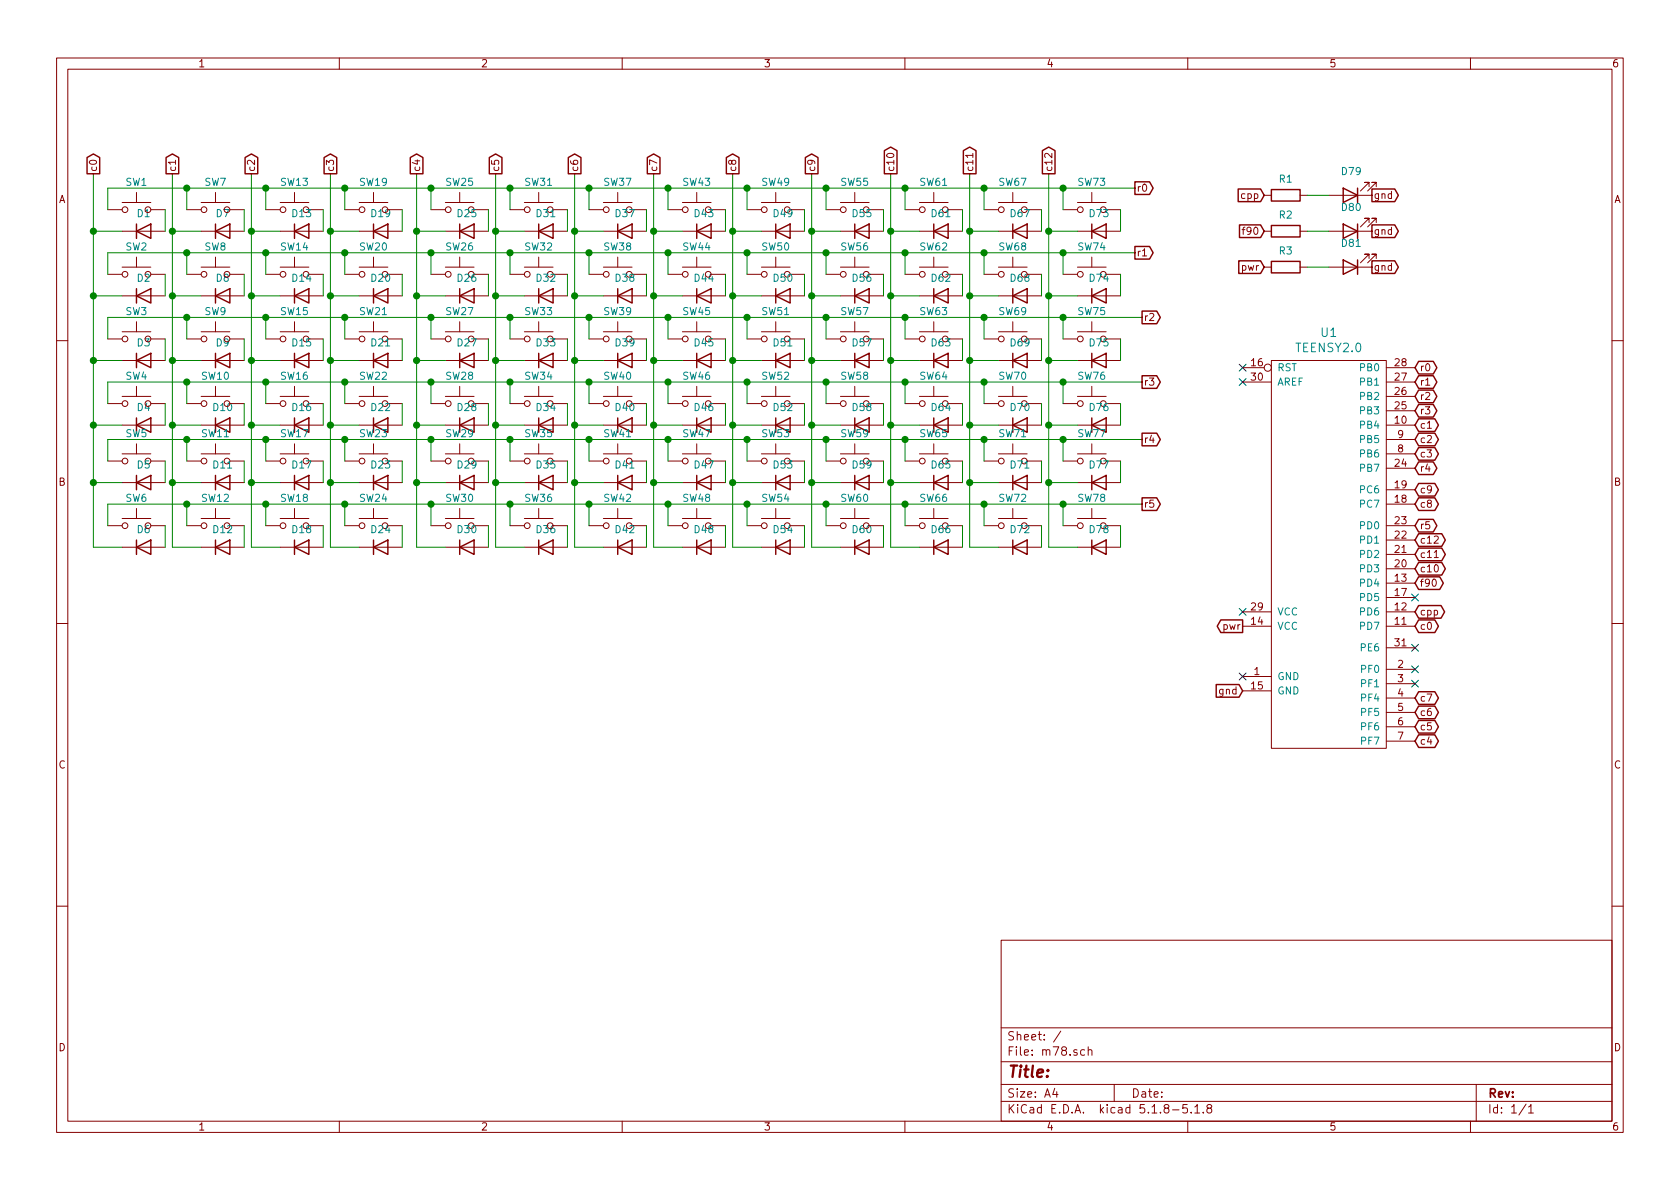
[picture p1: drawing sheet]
<svg xmlns="http://www.w3.org/2000/svg" width="297mm" height="210mm" viewBox="0 0 297 210" stroke-linecap="round" stroke-linejoin="round" font-family="sans-serif">
<defs><g id="words">
<text font-size="2.8" fill="#840000" x="178" y="190.5">Title:</text>
<g font-size="2.1" fill="#008484">
<text x="233.6" y="59.6">U1</text>
<text x="229.2" y="62.3">TEENSY2.0</text>
</g>
<g font-size="2.1" fill="#840000">
<text x="178" y="184">Sheet: /</text>
<text x="178" y="186.7">File: m78.sch</text>
<text x="178" y="196.9">KiCad E.D.A. kicad 5.1.8-5.1.8</text>
<text x="178" y="194.1">Size: A4</text>
<text x="200" y="194.1">Date:</text>
<text x="263" y="194.1">Rev:</text>
<text x="263" y="196.9">Id: 1/1</text>
</g>
<g font-size="1.8" fill="#840000">
<text x="35" y="11.9">1</text>
<text x="85" y="11.9">2</text>
<text x="135" y="11.9">3</text>
<text x="185" y="11.9">4</text>
<text x="235" y="11.9">5</text>
<text x="285" y="11.9">6</text>
<text x="10.4" y="35.9">A</text>
<text x="17.1" y="30.5" transform="rotate(-90 17.1 30.5)">c0</text>
<text x="31.1" y="30.5" transform="rotate(-90 31.1 30.5)">c1</text>
<text x="45.1" y="30.5" transform="rotate(-90 45.1 30.5)">c2</text>
<text x="59.1" y="30.5" transform="rotate(-90 59.1 30.5)">c3</text>
<text x="74.3" y="30.5" transform="rotate(-90 74.3 30.5)">c4</text>
<text x="88.3" y="30.5" transform="rotate(-90 88.3 30.5)">c5</text>
<text x="102.2" y="30.5" transform="rotate(-90 102.2 30.5)">c6</text>
<text x="116.2" y="30.5" transform="rotate(-90 116.2 30.5)">c7</text>
<text x="130.2" y="30.5" transform="rotate(-90 130.2 30.5)">c8</text>
<text x="144.1" y="30.5" transform="rotate(-90 144.1 30.5)">c9</text>
<text x="158.1" y="30.5" transform="rotate(-90 158.1 30.5)">c10</text>
<text x="172.1" y="30.5" transform="rotate(-90 172.1 30.5)">c11</text>
<text x="186.1" y="30.5" transform="rotate(-90 186.1 30.5)">c12</text>
<text x="200.9" y="33.9">r0</text>
<text x="219.6" y="35.2">cpp</text>
<text x="242.8" y="35.2">gnd</text>
<text x="285.4" y="35.9">A</text>
<text x="24.3" y="38.4">D1</text>
<text x="38.3" y="38.4">D7</text>
<text x="65.7" y="38.4">D19</text>
<text x="220.2" y="41.5">f90</text>
<text x="242.8" y="41.5">gnd</text>
<text x="200.9" y="45.3">r1</text>
<text x="219.6" y="47.9">pwr</text>
<text x="242.8" y="47.9">gnd</text>
<text x="38.3" y="49.8">D8</text>
<text x="122.8" y="49.8">D44</text>
<text x="178.7" y="49.8">D68</text>
<text x="202.2" y="56.8">r2</text>
<text x="24.3" y="61.3">D3</text>
<text x="38.3" y="61.3">D9</text>
<text x="221.3" y="64.8">16</text>
<text x="246.7" y="64.8">28</text>
<text x="251" y="65.7">r0</text>
<text x="202.2" y="68.2">r3</text>
<text x="221.3" y="67.3">30</text>
<text x="246.7" y="69.8">26</text>
<text x="246.7" y="67.3">27</text>
<text x="251" y="70.7">r2</text>
<text x="251" y="68.2">r1</text>
<text x="24.3" y="72.7">D4</text>
<text x="37.7" y="72.7">D10</text>
<text x="246.7" y="74.9">10</text>
<text x="246.7" y="72.4">25</text>
<text x="247.2" y="77.5">9</text>
<text x="251" y="75.8">c1</text>
<text x="251" y="73.3">r3</text>
<text x="202.2" y="78.4">r4</text>
<text x="246.7" y="82.5">24</text>
<text x="247.2" y="80">8</text>
<text x="251" y="83.4">r4</text>
<text x="251" y="78.4">c2</text>
<text x="251" y="80.9">c3</text>
<text x="10.4" y="85.9">B</text>
<text x="202.2" y="89.8">r5</text>
<text x="246.7" y="88.9">18</text>
<text x="246.7" y="86.4">19</text>
<text x="251" y="89.8">c8</text>
<text x="251" y="87.2">c9</text>
<text x="285.4" y="85.9">B</text>
<text x="24.3" y="94.3">D6</text>
<text x="94.9" y="94.3">D36</text>
<text x="150.8" y="94.3">D60</text>
<text x="246.7" y="95.2">22</text>
<text x="246.7" y="92.7">23</text>
<text x="251" y="93.6">r5</text>
<text x="246.7" y="100.3">20</text>
<text x="246.7" y="97.8">21</text>
<text x="251" y="98.7">c11</text>
<text x="251" y="101.2">c10</text>
<text x="251" y="96.1">c12</text>
<text x="221.3" y="107.9">29</text>
<text x="246.7" y="107.9">12</text>
<text x="246.7" y="102.9">13</text>
<text x="246.7" y="105.4">17</text>
<text x="251" y="103.8">f90</text>
<text x="216.3" y="111.4">pwr</text>
<text x="221.3" y="110.5">14</text>
<text x="246.7" y="110.5">11</text>
<text x="251" y="108.8">cpp</text>
<text x="251" y="111.4">c0</text>
<text x="221.8" y="119.4">1</text>
<text x="246.7" y="114.3">31</text>
<text x="247.2" y="118.1">2</text>
<text x="215.7" y="122.8">gnd</text>
<text x="221.3" y="121.9">15</text>
<text x="247.2" y="120.6">3</text>
<text x="247.2" y="123.2">4</text>
<text x="247.2" y="125.7">5</text>
<text x="251" y="124.1">c7</text>
<text x="247.2" y="128.3">6</text>
<text x="247.2" y="130.8">7</text>
<text x="251" y="131.7">c4</text>
<text x="251" y="129.2">c5</text>
<text x="251" y="126.6">c6</text>
<text x="10.4" y="135.9">C</text>
<text x="285.4" y="135.9">C</text>
<text x="10.4" y="185.9">D</text>
<text x="285.4" y="185.9">D</text>
<text x="35" y="199.9">1</text>
<text x="85" y="199.9">2</text>
<text x="135" y="199.9">3</text>
<text x="185" y="199.9">4</text>
<text x="235" y="199.9">5</text>
<text x="285" y="199.9">6</text>
</g>
<g font-size="1.8" fill="#008484">
<text x="22.2" y="32.9">SW1</text>
<text x="36.2" y="32.9">SW7</text>
<text x="49.7" y="32.9">SW13</text>
<text x="63.6" y="32.9">SW19</text>
<text x="78.9" y="32.9">SW25</text>
<text x="92.8" y="32.9">SW31</text>
<text x="106.8" y="32.9">SW37</text>
<text x="120.8" y="32.9">SW43</text>
<text x="134.7" y="32.9">SW49</text>
<text x="148.7" y="32.9">SW55</text>
<text x="162.7" y="32.9">SW61</text>
<text x="176.7" y="32.9">SW67</text>
<text x="190.6" y="32.9">SW73</text>
<text x="226.2" y="32.3">R1</text>
<text x="237.3" y="31">D79</text>
<text x="51.7" y="38.4">D13</text>
<text x="80.9" y="38.4">D25</text>
<text x="94.9" y="38.4">D31</text>
<text x="108.9" y="38.4">D37</text>
<text x="122.8" y="38.4">D43</text>
<text x="136.8" y="38.4">D49</text>
<text x="150.8" y="38.4">D55</text>
<text x="164.7" y="38.4">D61</text>
<text x="178.7" y="38.4">D67</text>
<text x="192.7" y="38.4">D73</text>
<text x="226.2" y="38.7">R2</text>
<text x="237.3" y="37.3">D80</text>
<text x="22.2" y="44.3">SW2</text>
<text x="36.2" y="44.3">SW8</text>
<text x="49.7" y="44.3">SW14</text>
<text x="63.6" y="44.3">SW20</text>
<text x="78.9" y="44.3">SW26</text>
<text x="92.8" y="44.3">SW32</text>
<text x="106.8" y="44.3">SW38</text>
<text x="120.8" y="44.3">SW44</text>
<text x="134.7" y="44.3">SW50</text>
<text x="148.7" y="44.3">SW56</text>
<text x="162.7" y="44.3">SW62</text>
<text x="176.7" y="44.3">SW68</text>
<text x="190.6" y="44.3">SW74</text>
<text x="226.2" y="45">R3</text>
<text x="237.3" y="43.7">D81</text>
<text x="24.3" y="49.8">D2</text>
<text x="51.7" y="49.8">D14</text>
<text x="65.7" y="49.8">D20</text>
<text x="80.9" y="49.8">D26</text>
<text x="94.9" y="49.8">D32</text>
<text x="108.9" y="49.8">D38</text>
<text x="136.8" y="49.8">D50</text>
<text x="150.8" y="49.8">D56</text>
<text x="164.7" y="49.8">D62</text>
<text x="192.7" y="49.8">D74</text>
<text x="22.2" y="55.7">SW3</text>
<text x="36.2" y="55.7">SW9</text>
<text x="49.7" y="55.7">SW15</text>
<text x="63.6" y="55.7">SW21</text>
<text x="78.9" y="55.7">SW27</text>
<text x="92.8" y="55.7">SW33</text>
<text x="106.8" y="55.7">SW39</text>
<text x="120.8" y="55.7">SW45</text>
<text x="134.7" y="55.7">SW51</text>
<text x="148.7" y="55.7">SW57</text>
<text x="162.7" y="55.7">SW63</text>
<text x="176.7" y="55.7">SW69</text>
<text x="190.6" y="55.7">SW75</text>
<text x="51.7" y="61.3">D15</text>
<text x="65.7" y="61.3">D21</text>
<text x="80.9" y="61.3">D27</text>
<text x="94.9" y="61.3">D33</text>
<text x="108.9" y="61.3">D39</text>
<text x="122.8" y="61.3">D45</text>
<text x="136.8" y="61.3">D51</text>
<text x="150.8" y="61.3">D57</text>
<text x="164.7" y="61.3">D63</text>
<text x="178.7" y="61.3">D69</text>
<text x="192.7" y="61.3">D75</text>
<text x="225.8" y="65.7">RST</text>
<text x="240.7" y="65.7">PB0</text>
<text x="22.2" y="67.2">SW4</text>
<text x="35.7" y="67.2">SW10</text>
<text x="49.7" y="67.2">SW16</text>
<text x="63.6" y="67.2">SW22</text>
<text x="78.9" y="67.2">SW28</text>
<text x="92.8" y="67.2">SW34</text>
<text x="106.8" y="67.2">SW40</text>
<text x="120.8" y="67.2">SW46</text>
<text x="134.7" y="67.2">SW52</text>
<text x="148.7" y="67.2">SW58</text>
<text x="162.7" y="67.2">SW64</text>
<text x="176.7" y="67.2">SW70</text>
<text x="190.6" y="67.2">SW76</text>
<text x="225.8" y="68.2">AREF</text>
<text x="240.7" y="70.7">PB2</text>
<text x="240.7" y="68.2">PB1</text>
<text x="22.2" y="77.3">SW5</text>
<text x="35.7" y="77.3">SW11</text>
<text x="49.7" y="77.3">SW17</text>
<text x="51.7" y="72.7">D16</text>
<text x="63.6" y="77.3">SW23</text>
<text x="65.7" y="72.7">D22</text>
<text x="78.9" y="77.3">SW29</text>
<text x="80.9" y="72.7">D28</text>
<text x="92.8" y="77.3">SW35</text>
<text x="94.9" y="72.7">D34</text>
<text x="106.8" y="77.3">SW41</text>
<text x="108.9" y="72.7">D40</text>
<text x="120.8" y="77.3">SW47</text>
<text x="122.8" y="72.7">D46</text>
<text x="134.7" y="77.3">SW53</text>
<text x="136.8" y="72.7">D52</text>
<text x="148.7" y="77.3">SW59</text>
<text x="150.8" y="72.7">D58</text>
<text x="162.7" y="77.3">SW65</text>
<text x="164.7" y="72.7">D64</text>
<text x="176.7" y="77.3">SW71</text>
<text x="178.7" y="72.7">D70</text>
<text x="190.6" y="77.3">SW77</text>
<text x="192.7" y="72.7">D76</text>
<text x="240.7" y="75.8">PB4</text>
<text x="240.7" y="73.3">PB3</text>
<text x="24.3" y="82.8">D5</text>
<text x="37.7" y="82.8">D11</text>
<text x="51.7" y="82.8">D17</text>
<text x="65.7" y="82.8">D23</text>
<text x="80.9" y="82.8">D29</text>
<text x="94.9" y="82.8">D35</text>
<text x="108.9" y="82.8">D41</text>
<text x="122.8" y="82.8">D47</text>
<text x="136.8" y="82.8">D53</text>
<text x="150.8" y="82.8">D59</text>
<text x="164.7" y="82.8">D65</text>
<text x="178.7" y="82.8">D71</text>
<text x="192.7" y="82.8">D77</text>
<text x="240.7" y="80.9">PB6</text>
<text x="240.7" y="78.4">PB5</text>
<text x="240.7" y="83.4">PB7</text>
<text x="22.2" y="88.7">SW6</text>
<text x="35.7" y="88.7">SW12</text>
<text x="49.7" y="88.7">SW18</text>
<text x="63.6" y="88.7">SW24</text>
<text x="78.9" y="88.7">SW30</text>
<text x="92.8" y="88.7">SW36</text>
<text x="106.8" y="88.7">SW42</text>
<text x="120.8" y="88.7">SW48</text>
<text x="134.7" y="88.7">SW54</text>
<text x="148.7" y="88.7">SW60</text>
<text x="162.7" y="88.7">SW66</text>
<text x="176.7" y="88.7">SW72</text>
<text x="190.6" y="88.7">SW78</text>
<text x="240.7" y="89.8">PC7</text>
<text x="240.7" y="87.2">PC6</text>
<text x="37.7" y="94.3">D12</text>
<text x="51.7" y="94.3">D18</text>
<text x="65.7" y="94.3">D24</text>
<text x="80.9" y="94.3">D30</text>
<text x="108.9" y="94.3">D42</text>
<text x="122.8" y="94.3">D48</text>
<text x="136.8" y="94.3">D54</text>
<text x="164.7" y="94.3">D66</text>
<text x="178.7" y="94.3">D72</text>
<text x="192.7" y="94.3">D78</text>
<text x="240.7" y="93.6">PD0</text>
<text x="240.7" y="101.2">PD3</text>
<text x="240.7" y="98.7">PD2</text>
<text x="240.7" y="96.1">PD1</text>
<text x="240.7" y="103.8">PD4</text>
<text x="240.7" y="106.3">PD5</text>
<text x="225.8" y="111.4">VCC</text>
<text x="225.8" y="108.8">VCC</text>
<text x="240.7" y="111.4">PD7</text>
<text x="240.7" y="108.8">PD6</text>
<text x="240.7" y="115.2">PE6</text>
<text x="240.8" y="119">PF0</text>
<text x="225.8" y="120.3">GND</text>
<text x="225.8" y="122.8">GND</text>
<text x="240.8" y="121.5">PF1</text>
<text x="240.8" y="124.1">PF4</text>
<text x="240.8" y="126.6">PF5</text>
<text x="240.8" y="129.2">PF6</text>
<text x="240.8" y="131.7">PF7</text>
</g>
</g></defs>
<g fill="none" stroke="#840000" stroke-width=".18">
<path d="M10 10.3h277v189.9h-277zM12 12.2h273v186.1h-273zM60 10.3v1.9M110 10.3v1.9M160 10.3v1.9M210 10.3v1.9M260 10.3v1.9M19 37.1h2.6M21.6 35.8h5.1M24.1 34v1.8M26.7 37.1h2.5M33 37.1h2.6"/>
<path d="M35.6 35.8h5M38.1 34v1.8M40.6 37.1h2.6M47 37.1h2.5M49.5 35.8h5.1M52.1 34v1.8M54.6 37.1h2.5M61 37.1h2.5M63.5 35.8h5.1M66 34v1.8M68.6 37.1h2.5M76.2 37.1h2.5"/>
<path d="M78.7 35.8h5.1M81.3 34v1.8M83.8 37.1h2.6M90.2 37.1h2.5M92.7 35.8h5.1M95.2 34v1.8M97.8 37.1h2.5M104.1 37.1h2.6M106.7 35.8h5.1M109.2 34v1.8M111.8 37.1h2.5M118.1 37.1h2.5"/>
<path d="M120.6 35.8h5.1M123.2 34v1.8M125.7 37.1h2.6M132.1 37.1h2.5M134.6 35.8h5.1M137.2 34v1.8M139.7 37.1h2.5M146 37.1h2.6M148.6 35.8h5.1M151.1 34v1.8M153.7 37.1h2.5M160 37.1h2.6"/>
<path d="M162.6 35.8h5M165.1 34v1.8M167.6 37.1h2.6M172 27.1v.8M174 37.1h2.5M176.5 35.8h5.1M179.1 34v1.8M181.6 37.1h2.5M188 37.1h2.5M190.5 35.8h5.1M193 34v1.8M195.6 37.1h2.5"/>
<path d="M223.5 34.5h1.3M229.9 34.5h1.2M234.9 34.5h7.7M242.1 33v-.7h-.8h.8l-1.6 1.5M242.1 39.4v-.8h-.8h.8l-1.6 1.5M243.3 33v-.7h-.7h.7l-1.5 1.5M243.3 39.4v-.8h-.7h.7l-1.5 1.5M19 48.5h2.6M19 59.9h2.6M21.6 52.3h7.6M21.6 47.2h5.1M21.6 40.9h7.6"/>
<path d="M21.6 58.7h5.1M24.1 45.5v1.7M24.1 56.9v1.8M26.7 48.5h2.5M26.7 59.9h2.5M33 48.5h2.6M33 59.9h2.6M35.6 52.3h7.6M35.6 47.2h5M35.6 40.9h7.6M35.6 58.7h5M38.1 45.5v1.7"/>
<path d="M38.1 56.9v1.8M40.6 48.5h2.6M40.6 59.9h2.6M47 48.5h2.5M47 59.9h2.5M49.5 52.3h7.6M49.5 47.2h5.1M49.5 40.9h7.6M49.5 58.7h5.1M52.1 45.5v1.7M52.1 56.9v1.8M54.6 48.5h2.5"/>
<path d="M54.6 59.9h2.5M61 48.5h2.5M61 59.9h2.5M63.5 52.3h7.6M63.5 47.2h5.1M63.5 40.9h7.6M63.5 58.7h5.1M66 45.5v1.7M66 56.9v1.8M68.6 48.5h2.5M68.6 59.9h2.5M76.2 48.5h2.5"/>
<path d="M76.2 59.9h2.5M78.7 52.3h7.7M78.7 47.2h5.1M78.7 40.9h7.7M78.7 58.7h5.1M81.3 45.5v1.7M81.3 56.9v1.8M83.8 48.5h2.6M83.8 59.9h2.6M90.2 48.5h2.5M90.2 59.9h2.5M92.7 52.3h7.6"/>
<path d="M92.7 47.2h5.1M92.7 40.9h7.6M92.7 58.7h5.1M95.2 45.5v1.7M95.2 56.9v1.8M97.8 48.5h2.5M97.8 59.9h2.5M104.1 48.5h2.6M104.1 59.9h2.6M106.7 52.3h7.6M106.7 47.2h5.1M106.7 40.9h7.6"/>
<path d="M106.7 58.7h5.1M109.2 45.5v1.7M109.2 56.9v1.8M111.8 48.5h2.5M111.8 59.9h2.5M118.1 48.5h2.5M118.1 59.9h2.5M120.6 52.3h7.7M120.6 47.2h5.1M120.6 40.9h7.7M120.6 58.7h5.1M123.2 45.5v1.7"/>
<path d="M123.2 56.9v1.8M125.7 48.5h2.6M125.7 59.9h2.6M132.1 48.5h2.5M132.1 59.9h2.5M134.6 52.3h7.6M134.6 47.2h5.1M134.6 40.9h7.6M134.6 58.7h5.1M137.2 45.5v1.7M137.2 56.9v1.8M139.7 48.5h2.5"/>
<path d="M139.7 59.9h2.5M146 48.5h2.6M146 59.9h2.6M148.6 52.3h7.6M148.6 47.2h5.1M148.6 40.9h7.6M148.6 58.7h5.1M151.1 45.5v1.7M151.1 56.9v1.8M153.7 48.5h2.5M153.7 59.9h2.5M160 48.5h2.6"/>
<path d="M160 59.9h2.6M162.6 52.3h7.6M162.6 47.2h5M162.6 40.9h7.6M162.6 58.7h5M165.1 45.5v1.7M165.1 56.9v1.8M167.6 48.5h2.6M167.6 59.9h2.6M174 48.5h2.5M174 59.9h2.5M176.5 52.3h7.6"/>
<path d="M176.5 47.2h5.1M176.5 40.9h7.6M176.5 58.7h5.1M179.1 45.5v1.7M179.1 56.9v1.8M181.6 48.5h2.5M181.6 59.9h2.5M188 48.5h2.5M188 59.9h2.5M190.5 52.3h7.6M190.5 47.2h5.1M190.5 40.9h7.6"/>
<path d="M190.5 58.7h5.1M193 45.5v1.7M193 56.9v1.8M195.6 48.5h2.5M195.6 59.9h2.5M223.5 47.2h1.3M223.5 40.9h1.3M229.9 47.2h1.2M229.9 40.9h1.2M234.9 47.2h7.7M234.9 40.9h7.7M242.1 45.7v-.7h-.8h.8l-1.6 1.5"/>
<path d="M243.3 45.7v-.7h-.7h.7l-1.5 1.5M10 60.2h2M19 71.4h2.6M21.6 70.1h5.1M21.6 75.2h7.6M21.6 63.7h7.6M24.1 68.3v1.8M24.1 78.5v1.8M26.7 71.4h2.5M33 71.4h2.6M35.6 70.1h5M35.6 75.2h7.6"/>
<path d="M35.6 63.7h7.6M38.1 68.3v1.8M38.1 78.5v1.8M40.6 71.4h2.6M47 71.4h2.5M49.5 70.1h5.1M49.5 75.2h7.6M49.5 63.7h7.6M52.1 68.3v1.8M52.1 78.5v1.8M54.6 71.4h2.5M61 71.4h2.5"/>
<path d="M63.5 70.1h5.1M63.5 75.2h7.6M63.5 63.7h7.6M66 68.3v1.8M66 78.5v1.8M68.6 71.4h2.5M76.2 71.4h2.5M78.7 70.1h5.1M78.7 75.2h7.7M78.7 63.7h7.7M81.3 68.3v1.8M81.3 78.5v1.8"/>
<path d="M83.8 71.4h2.6M90.2 71.4h2.5M92.7 70.1h5.1M92.7 75.2h7.6M92.7 63.7h7.6M95.2 68.3v1.8M95.2 78.5v1.8M97.8 71.4h2.5M104.1 71.4h2.6M106.7 70.1h5.1M106.7 75.2h7.6M106.7 63.7h7.6"/>
<path d="M109.2 68.3v1.8M109.2 78.5v1.8M111.8 71.4h2.5M118.1 71.4h2.5M120.6 70.1h5.1M120.6 75.2h7.7M120.6 63.7h7.7M123.2 68.3v1.8M123.2 78.5v1.8M125.7 71.4h2.6M132.1 71.4h2.5M134.6 70.1h5.1"/>
<path d="M134.6 75.2h7.6M134.6 63.7h7.6M137.2 68.3v1.8M137.2 78.5v1.8M139.7 71.4h2.5M146 71.4h2.6M148.6 70.1h5.1M148.6 75.2h7.6M148.6 63.7h7.6M151.1 68.3v1.8M151.1 78.5v1.8M153.7 71.4h2.5"/>
<path d="M160 71.4h2.6M162.6 70.1h5M162.6 75.2h7.6M162.6 63.7h7.6M165.1 68.3v1.8M165.1 78.5v1.8M167.6 71.4h2.6M174 71.4h2.5M176.5 70.1h5.1M176.5 75.2h7.6M176.5 63.7h7.6M179.1 68.3v1.8"/>
<path d="M179.1 78.5v1.8M181.6 71.4h2.5M188 71.4h2.5M190.5 70.1h5.1M190.5 75.2h7.6M190.5 63.7h7.6M193 68.3v1.8M193 78.5v1.8M195.6 71.4h2.5M219.7 67.6h5.1M219.7 65h3.8M224.8 63.7h20.3v68.6h-20.3z"/>
<path d="M245.1 70.1h5.1M245.1 75.2h5.1M245.1 77.7h5.1M245.1 67.6h5.1M245.1 72.6h5.1M245.1 65h5.1M285 60.2h2M19 81.5h2.6M19 93h2.6M21.6 80.3h5.1M21.6 85.3h7.6M21.6 91.7h5.1"/>
<path d="M21.6 96.8h7.6M24.1 89.9v1.8M26.7 81.5h2.5M26.7 93h2.5M33 81.5h2.6M33 93h2.6M35.6 80.3h5M35.6 85.3h7.6M35.6 91.7h5M35.6 96.8h7.6M38.1 89.9v1.8M40.6 81.5h2.6"/>
<path d="M40.6 93h2.6M47 81.5h2.5M47 93h2.5M49.5 80.3h5.1M49.5 85.3h7.6M49.5 91.7h5.1M49.5 96.8h7.6M52.1 89.9v1.8M54.6 81.5h2.5M54.6 93h2.5M61 81.5h2.5M61 93h2.5"/>
<path d="M63.5 80.3h5.1M63.5 85.3h7.6M63.5 91.7h5.1M63.5 96.8h7.6M66 89.9v1.8M68.6 81.5h2.5M68.6 93h2.5M76.2 81.5h2.5M76.2 93h2.5M78.7 80.3h5.1M78.7 85.3h7.7M78.7 91.7h5.1"/>
<path d="M78.7 96.8h7.7M81.3 89.9v1.8M83.8 81.5h2.6M83.8 93h2.6M90.2 81.5h2.5M90.2 93h2.5M92.7 80.3h5.1M92.7 85.3h7.6M92.7 91.7h5.1M92.7 96.8h7.6M95.2 89.9v1.8M97.8 81.5h2.5"/>
<path d="M97.8 93h2.5M104.1 81.5h2.6M104.1 93h2.6M106.7 80.3h5.1M106.7 85.3h7.6M106.7 91.7h5.1M106.7 96.8h7.6M109.2 89.9v1.8M111.8 81.5h2.5M111.8 93h2.5M118.1 81.5h2.5M118.1 93h2.5"/>
<path d="M120.6 80.3h5.1M120.6 85.3h7.7M120.6 91.7h5.1M120.6 96.8h7.7M123.2 89.9v1.8M125.7 81.5h2.6M125.7 93h2.6M132.1 81.5h2.5M132.1 93h2.5M134.6 80.3h5.1M134.6 85.3h7.6M134.6 91.7h5.1"/>
<path d="M134.6 96.8h7.6M137.2 89.9v1.8M139.7 81.5h2.5M139.7 93h2.5M146 81.5h2.6M146 93h2.6M148.6 80.3h5.1M148.6 85.3h7.6M148.6 91.7h5.1M148.6 96.8h7.6M151.1 89.9v1.8M153.7 81.5h2.5"/>
<path d="M153.7 93h2.5M160 81.5h2.6M160 93h2.6M162.6 80.3h5M162.6 85.3h7.6M162.6 91.7h5M162.6 96.8h7.6M165.1 89.9v1.8M167.6 81.5h2.6M167.6 93h2.6M174 81.5h2.5M174 93h2.5"/>
<path d="M176.5 80.3h5.1M176.5 85.3h7.6M176.5 91.7h5.1M176.5 96.8h7.6M179.1 89.9v1.8M181.6 81.5h2.5M181.6 93h2.5M188 81.5h2.5M188 93h2.5M190.5 80.3h5.1M190.5 85.3h7.6M190.5 91.7h5.1"/>
<path d="M190.5 96.8h7.6M193 89.9v1.8M195.6 81.5h2.5M195.6 93h2.5M245.1 80.3h5.1M245.1 93h5.1M245.1 98h5.1M245.1 95.5h5.1M245.1 82.8h5.1M245.1 89.1h5.1M245.1 86.6h5.1M253.6 98.6h.7"/>
<path d="M10 110.3h2M219.7 119.6h5.1M219.7 110.7h5.1M219.7 108.2h5.1M245.1 118.4h5.1M245.1 100.6h5.1M245.1 110.7h5.1M245.1 114.5h5.1M245.1 108.2h5.1M245.1 103.1h5.1M245.1 105.7h5.1M285 110.3h2"/>
<path d="M219.7 122.2h5.1M245.1 120.9h5.1M245.1 123.4h5.1M245.1 126h5.1M245.1 128.5h5.1M245.1 131.1h5.1M10 160.2h2M177 166.3h108v32h-108zM285 160.2h2M60 198.3v1.9M110 198.3v1.9M160 198.3v1.9"/>
<path d="M177 194.8h108M177 191.8h108M177 187.8h108M177 181.8h108M186.5 192.5l-.4 1h1M186.8 193v1M187.6 182.3l-1.3 2M191.8 185.7l-.5-.1-.2 .3 .1 .6h.6M192.4 185.7h.1a.37 .37 0 0 1 .6 .1v.8M192.4 185.1v1.5M197 191.8v3M207.3 196.3h1.2"/>
<path d="M209.9 195.3h-.7l-.1 .7 .2-.1 .5 .1 .2 .2-.1 .5-.2 .1-.6-.1M210 198.3v1.9M210.6 196.7v.1M211.3 195.8l.4-.5v1.5M211.3 196.8h.8M212.8 196.7v.1M213.7 196l-.3-.3 .1-.2 .2-.2 .4 .1 .1 .2v.2l-.7 .2a.48 .48 0 0 0 0 .7l.2 .1 .5-.1a.48 .48 0 0 0-.2-.7M260 198.3v1.9M261 191.8v6.5M269.8 195.2l-1.2 2M270.3 195.8l.4-.5v1.5M270.3 196.8h.8"/>
<circle cx="22.1" cy="37.1" r=".51"/>
<circle cx="36.1" cy="37.1" r=".51"/>
<circle cx="50" cy="37.1" r=".51"/>
<circle cx="64" cy="37.1" r=".51"/>
<circle cx="79.2" cy="37.1" r=".51"/>
<circle cx="93.2" cy="37.1" r=".51"/>
<circle cx="107.2" cy="37.1" r=".51"/>
<circle cx="121.2" cy="37.1" r=".51"/>
<circle cx="135.1" cy="37.1" r=".51"/>
<circle cx="149.1" cy="37.1" r=".51"/>
<circle cx="163.1" cy="37.1" r=".51"/>
<circle cx="177" cy="37.1" r=".51"/>
<circle cx="191" cy="37.1" r=".51"/>
<circle cx="22.1" cy="48.5" r=".51"/>
<circle cx="22.1" cy="59.9" r=".51"/>
<circle cx="36.1" cy="48.5" r=".51"/>
<circle cx="36.1" cy="59.9" r=".51"/>
<circle cx="50" cy="59.9" r=".51"/>
<circle cx="50" cy="48.5" r=".51"/>
<circle cx="64" cy="59.9" r=".51"/>
<circle cx="64" cy="48.5" r=".51"/>
<circle cx="79.2" cy="48.5" r=".51"/>
<circle cx="79.2" cy="59.9" r=".51"/>
<circle cx="93.2" cy="48.5" r=".51"/>
<circle cx="93.2" cy="59.9" r=".51"/>
<circle cx="107.2" cy="59.9" r=".51"/>
<circle cx="107.2" cy="48.5" r=".51"/>
<circle cx="121.2" cy="59.9" r=".51"/>
<circle cx="121.2" cy="48.5" r=".51"/>
<circle cx="135.1" cy="48.5" r=".51"/>
<circle cx="135.1" cy="59.9" r=".51"/>
<circle cx="149.1" cy="48.5" r=".51"/>
<circle cx="149.1" cy="59.9" r=".51"/>
<circle cx="163.1" cy="48.5" r=".51"/>
<circle cx="163.1" cy="59.9" r=".51"/>
<circle cx="177" cy="48.5" r=".51"/>
<circle cx="177" cy="59.9" r=".51"/>
<circle cx="191" cy="59.9" r=".51"/>
<circle cx="191" cy="48.5" r=".51"/>
<circle cx="22.1" cy="71.4" r=".51"/>
<circle cx="36.1" cy="71.4" r=".51"/>
<circle cx="50" cy="71.4" r=".51"/>
<circle cx="64" cy="71.4" r=".51"/>
<circle cx="79.2" cy="71.4" r=".51"/>
<circle cx="93.2" cy="71.4" r=".51"/>
<circle cx="107.2" cy="71.4" r=".51"/>
<circle cx="121.2" cy="71.4" r=".51"/>
<circle cx="135.1" cy="71.4" r=".51"/>
<circle cx="149.1" cy="71.4" r=".51"/>
<circle cx="163.1" cy="71.4" r=".51"/>
<circle cx="177" cy="71.4" r=".51"/>
<circle cx="191" cy="71.4" r=".51"/>
<circle cx="224.2" cy="65" r=".63"/>
<circle cx="22.1" cy="81.5" r=".51"/>
<circle cx="22.1" cy="93" r=".51"/>
<circle cx="36.1" cy="81.5" r=".51"/>
<circle cx="36.1" cy="93" r=".51"/>
<circle cx="50" cy="81.5" r=".51"/>
<circle cx="50" cy="93" r=".51"/>
<circle cx="64" cy="93" r=".51"/>
<circle cx="64" cy="81.5" r=".51"/>
<circle cx="79.2" cy="93" r=".51"/>
<circle cx="79.2" cy="81.5" r=".51"/>
<circle cx="93.2" cy="93" r=".51"/>
<circle cx="93.2" cy="81.5" r=".51"/>
<circle cx="107.2" cy="81.5" r=".51"/>
<circle cx="107.2" cy="93" r=".51"/>
<circle cx="121.2" cy="81.5" r=".51"/>
<circle cx="121.2" cy="93" r=".51"/>
<circle cx="135.1" cy="93" r=".51"/>
<circle cx="135.1" cy="81.5" r=".51"/>
<circle cx="149.1" cy="81.5" r=".51"/>
<circle cx="149.1" cy="93" r=".51"/>
<circle cx="163.1" cy="81.5" r=".51"/>
<circle cx="163.1" cy="93" r=".51"/>
<circle cx="177" cy="81.5" r=".51"/>
<circle cx="177" cy="93" r=".51"/>
<circle cx="191" cy="93" r=".51"/>
<circle cx="191" cy="81.5" r=".51"/>
</g>
<g fill="none" stroke="#840000" stroke-width=".25">
<path d="M15.4 27.9l1.1-.7 1.1 .7v2.8h-2.2zM24.1 39.6v2.6M29.4 27.9l1.1-.7 1.1 .7v2.8h-2.2zM38.1 39.6v2.6M43.3 27.9l1.1-.7 1.2 .7v2.8h-2.3zM52.1 39.6v2.6M57.3 27.9l1.1-.7 1.1 .7v2.8h-2.2zM66 39.6v2.6M72.5 27.9l1.2-.7 1.1 .7v2.8h-2.3zM81.3 39.6v2.6M86.5 27.9l1.1-.7 1.1 .7v2.8h-2.2zM95.2 39.6v2.6"/>
<path d="M100.5 27.9l1.1-.7 1.1 .7v2.8h-2.2zM109.2 39.6v2.6M114.5 27.9l1.1-.7 1.1 .7v2.8h-2.2zM123.2 39.6v2.6M128.4 27.9l1.1-.7 1.2 .7v2.8h-2.3zM137.2 39.6v2.6M142.4 27.9l1.1-.7 1.1 .7v2.8h-2.2zM151.1 39.6v2.6M156.4 26.6l1.1-.6 1.1 .6v4.1h-2.2zM165.1 39.6v2.6M170.3 26.6l1.1-.6 1.2 .6v4.1h-2.3zM179.1 39.6v2.6"/>
<path d="M184.3 26.6l1.1-.6 1.1 .6v4.1h-2.2zM193 39.6v2.6M200.7 32.2h2.6l.6 1.1-.6 1.1h-2.6zM218.9 33.4h4l.6 1.1-.6 1.2h-4zM219.2 39.8h3.7l.6 1.1-.6 1.1h-3.7zM224.8 33.5h5.1v2.1h-5.1zM224.8 39.9h5.1v2h-5.1zM237.5 33.3l2.5 1.2-2.5 1.3zM237.5 39.6l2.5 1.3-2.5 1.3zM240 33.3v2.5M240 39.6v2.6M242.6 39.8h4l.6 1.1-.6 1.1h-4z"/>
<path d="M242.6 33.4h4l.6 1.1-.6 1.2h-4zM24.1 40.9l2.6-1.3v2.6zM24.1 52.3l2.6-1.3v2.6zM24.1 51v2.6M38.1 40.9l2.5-1.3v2.6zM38.1 52.3l2.5-1.3v2.6zM38.1 51v2.6M52.1 40.9l2.5-1.3v2.6zM52.1 52.3l2.5-1.3v2.6zM52.1 51v2.6M66 40.9l2.6-1.3v2.6zM66 52.3l2.6-1.3v2.6z"/>
<path d="M66 51v2.6M81.3 52.3l2.5-1.3v2.6zM81.3 40.9l2.5-1.3v2.6zM81.3 51v2.6M95.2 52.3l2.6-1.3v2.6zM95.2 40.9l2.6-1.3v2.6zM95.2 51v2.6M109.2 52.3l2.6-1.3v2.6zM109.2 40.9l2.6-1.3v2.6zM109.2 51v2.6M123.2 52.3l2.5-1.3v2.6zM123.2 40.9l2.5-1.3v2.6z"/>
<path d="M123.2 51v2.6M137.2 52.3l2.5-1.3v2.6zM137.2 40.9l2.5-1.3v2.6zM137.2 51v2.6M151.1 52.3l2.6-1.3v2.6zM151.1 40.9l2.6-1.3v2.6zM151.1 51v2.6M165.1 52.3l2.5-1.3v2.6zM165.1 40.9l2.5-1.3v2.6zM165.1 51v2.6M179.1 52.3l2.5-1.3v2.6zM179.1 40.9l2.5-1.3v2.6z"/>
<path d="M179.1 51v2.6M193 52.3l2.6-1.3v2.6zM193 40.9l2.6-1.3v2.6zM193 51v2.6M200.7 43.6h2.6l.6 1.1-.6 1.1h-2.6zM201.9 55h2.6l.7 1.1-.7 1.1h-2.6zM219 46.1h3.9l.6 1.1-.6 1.2h-3.9zM224.8 46.2h5.1v2.1h-5.1zM237.5 46l2.5 1.2-2.5 1.3zM240 46v2.5M242.6 46.1h4l.6 1.1-.6 1.2h-4zM24.1 75.2l2.6-1.3v2.5z"/>
<path d="M24.1 63.7l2.6-1.2v2.5zM24.1 62.5v2.5M24.1 73.9v2.5M38.1 63.7l2.5-1.2v2.5zM38.1 75.2l2.5-1.3v2.5zM38.1 62.5v2.5M38.1 73.9v2.5M52.1 75.2l2.5-1.3v2.5zM52.1 63.7l2.5-1.2v2.5zM52.1 62.5v2.5M52.1 73.9v2.5M66 75.2l2.6-1.3v2.5z"/>
<path d="M66 63.7l2.6-1.2v2.5zM66 62.5v2.5M66 73.9v2.5M81.3 75.2l2.5-1.3v2.5zM81.3 63.7l2.5-1.2v2.5zM81.3 62.5v2.5M81.3 73.9v2.5M95.2 75.2l2.6-1.3v2.5zM95.2 63.7l2.6-1.2v2.5zM95.2 62.5v2.5M95.2 73.9v2.5M109.2 75.2l2.6-1.3v2.5z"/>
<path d="M109.2 63.7l2.6-1.2v2.5zM109.2 62.5v2.5M109.2 73.9v2.5M123.2 75.2l2.5-1.3v2.5zM123.2 63.7l2.5-1.2v2.5zM123.2 62.5v2.5M123.2 73.9v2.5M137.2 75.2l2.5-1.3v2.5zM137.2 63.7l2.5-1.2v2.5zM137.2 62.5v2.5M137.2 73.9v2.5M151.1 75.2l2.6-1.3v2.5z"/>
<path d="M151.1 63.7l2.6-1.2v2.5zM151.1 62.5v2.5M151.1 73.9v2.5M165.1 75.2l2.5-1.3v2.5zM165.1 63.7l2.5-1.2v2.5zM165.1 62.5v2.5M165.1 73.9v2.5M179.1 75.2l2.5-1.3v2.5zM179.1 63.7l2.5-1.2v2.5zM179.1 62.5v2.5M179.1 73.9v2.5M193 75.2l2.6-1.3v2.5z"/>
<path d="M193 63.7l2.6-1.2v2.5zM193 62.5v2.5M193 73.9v2.5M201.9 76.6h2.6l.7 1.1-.7 1.1h-2.6zM201.9 66.4h2.6l.7 1.2-.7 1.1h-2.6zM250.8 63.9h2.6l.7 1.1-.7 1.1h-2.6l-.6-1.1zM250.8 74.1h2.9l.6 1.1-.6 1.1h-2.9l-.6-1.1zM250.8 71.5h2.6l.7 1.1-.7 1.2h-2.6l-.6-1.2zM250.8 69h2.6l.7 1.1-.7 1.1h-2.6l-.6-1.1zM250.8 76.6h2.9l.6 1.1-.6 1.1h-2.9l-.6-1.1zM250.8 66.4h2.6l.7 1.2-.7 1.1h-2.6l-.6-1.1zM250.8 79.1h2.9l.6 1.2-.6 1.1h-2.9l-.6-1.1z"/>
<path d="M24.1 96.8l2.6-1.3v2.5zM24.1 85.3l2.6-1.2v2.5zM24.1 84.1v2.5M24.1 95.5v2.5M38.1 96.8l2.5-1.3v2.5zM38.1 85.3l2.5-1.2v2.5zM38.1 84.1v2.5M38.1 95.5v2.5M52.1 96.8l2.5-1.3v2.5zM52.1 85.3l2.5-1.2v2.5zM52.1 84.1v2.5M52.1 95.5v2.5"/>
<path d="M66 96.8l2.6-1.3v2.5zM66 85.3l2.6-1.2v2.5zM66 84.1v2.5M66 95.5v2.5M81.3 96.8l2.5-1.3v2.5zM81.3 85.3l2.5-1.2v2.5zM81.3 84.1v2.5M81.3 95.5v2.5M95.2 85.3l2.6-1.2v2.5zM95.2 96.8l2.6-1.3v2.5zM95.2 84.1v2.5M95.2 95.5v2.5"/>
<path d="M109.2 96.8l2.6-1.3v2.5zM109.2 85.3l2.6-1.2v2.5zM109.2 84.1v2.5M109.2 95.5v2.5M123.2 96.8l2.5-1.3v2.5zM123.2 85.3l2.5-1.2v2.5zM123.2 84.1v2.5M123.2 95.5v2.5M137.2 96.8l2.5-1.3v2.5zM137.2 85.3l2.5-1.2v2.5zM137.2 84.1v2.5M137.2 95.5v2.5"/>
<path d="M151.1 96.8l2.6-1.3v2.5zM151.1 85.3l2.6-1.2v2.5zM151.1 84.1v2.5M151.1 95.5v2.5M165.1 96.8l2.5-1.3v2.5zM165.1 85.3l2.5-1.2v2.5zM165.1 84.1v2.5M165.1 95.5v2.5M179.1 96.8l2.5-1.3v2.5zM179.1 85.3l2.5-1.2v2.5zM179.1 84.1v2.5M179.1 95.5v2.5"/>
<path d="M193 96.8l2.6-1.3v2.5zM193 85.3l2.6-1.2v2.5zM193 84.1v2.5M193 95.5v2.5M201.9 88h2.6l.7 1.1-.7 1.2h-2.6zM250.8 96.9h4.1l.6 1.1-.6 1.2h-4.1l-.6-1.2zM250.8 88h2.9l.6 1.1-.6 1.2h-2.9l-.6-1.2zM250.8 85.5h2.9l.6 1.1-.6 1.1h-2.9l-.6-1.1zM250.8 99.5h4.1l.6 1.1-.6 1.1h-4.1l-.6-1.1zM250.8 94.4h4.1l.6 1.1-.6 1.1h-4.1l-.6-1.1zM250.8 81.7h2.6l.7 1.1-.7 1.1h-2.6l-.6-1.1zM250.8 91.8h2.6l.7 1.2-.7 1.1h-2.6l-.6-1.1z"/>
<path d="M215.8 109.6h3.9v2.3h-3.9l-.6-1.2zM250.8 107.1h4l.6 1.1-.6 1.1h-4l-.6-1.1zM250.8 102h3.8l.6 1.1-.6 1.1h-3.8l-.6-1.1zM250.8 109.6h2.9l.6 1.1-.6 1.2h-2.9l-.6-1.2zM215 121.1h4.1l.6 1.1-.6 1.1h-4.1zM250.8 129.9h2.9l.6 1.2-.6 1.1h-2.9l-.6-1.1zM250.8 127.4h2.9l.6 1.1-.6 1.1h-2.9l-.6-1.1zM250.8 124.9h2.9l.6 1.1-.6 1.1h-2.9l-.6-1.1zM250.8 122.3h2.9l.6 1.1-.6 1.2h-2.9l-.6-1.2z"/>
</g>
<g fill="none" stroke="#008400" stroke-width=".18">
<path d="M16.5 30.7v66.1h5.1M29.2 37.1v3.8M30.5 30.7v66.1h5.1M33 33.3v3.8M43.2 37.1v3.8M44.4 30.7v66.1h5.1M47 33.3v3.8M57.1 37.1v3.8M58.4 30.7v66.1h5.1M61 33.3v3.8M71.1 37.1v3.8M73.7 30.7v66.1h5"/>
<path d="M76.2 33.3v3.8M86.4 37.1v3.8M87.6 30.7v66.1h5.1M90.2 33.3v3.8M100.3 37.1v3.8M101.6 30.7v66.1h5.1M104.1 33.3v3.8M114.3 37.1v3.8M115.6 30.7v66.1h5M118.1 33.3v3.8M128.3 37.1v3.8M129.5 30.7v66.1h5.1"/>
<path d="M132.1 33.3v3.8M142.2 37.1v3.8M143.5 30.7v66.1h5.1M146 33.3v3.8M156.2 37.1v3.8M157.5 30.7v66.1h5.1M160 33.3v3.8M170.2 37.1v3.8M171.4 30.7v66.1h5.1M174 33.3v3.8M184.1 37.1v3.8M185.4 30.7v66.1h5.1"/>
<path d="M188 33.3v3.8M198.1 37.1v3.8M200.7 33.3h-181.7v3.8M231.1 34.5h3.8M16.5 40.9h5.1M16.5 52.3h5.1M29.2 48.5v3.8M29.2 59.9v3.8M30.5 40.9h5.1M30.5 52.3h5.1M33 44.7v3.8M33 56.1v3.8"/>
<path d="M43.2 48.5v3.8M43.2 59.9v3.8M44.4 40.9h5.1M44.4 52.3h5.1M47 44.7v3.8M47 56.1v3.8M57.1 48.5v3.8M57.1 59.9v3.8M58.4 40.9h5.1M58.4 52.3h5.1M61 44.7v3.8M61 56.1v3.8"/>
<path d="M71.1 48.5v3.8M71.1 59.9v3.8M73.7 40.9h5M73.7 52.3h5M76.2 44.7v3.8M76.2 56.1v3.8M86.4 48.5v3.8M86.4 59.9v3.8M87.6 40.9h5.1M87.6 52.3h5.1M90.2 44.7v3.8M90.2 56.1v3.8"/>
<path d="M100.3 48.5v3.8M100.3 59.9v3.8M101.6 40.9h5.1M101.6 52.3h5.1M104.1 44.7v3.8M104.1 56.1v3.8M114.3 48.5v3.8M114.3 59.9v3.8M115.6 40.9h5M115.6 52.3h5M118.1 44.7v3.8M118.1 56.1v3.8"/>
<path d="M128.3 48.5v3.8M128.3 59.9v3.8M129.5 40.9h5.1M129.5 52.3h5.1M132.1 44.7v3.8M132.1 56.1v3.8M142.2 48.5v3.8M142.2 59.9v3.8M143.5 40.9h5.1M143.5 52.3h5.1M146 44.7v3.8M146 56.1v3.8"/>
<path d="M156.2 48.5v3.8M156.2 59.9v3.8M157.5 40.9h5.1M157.5 52.3h5.1M160 44.7v3.8M160 56.1v3.8M170.2 48.5v3.8M170.2 59.9v3.8M171.4 40.9h5.1M171.4 52.3h5.1M174 44.7v3.8M174 56.1v3.8"/>
<path d="M184.1 48.5v3.8M184.1 59.9v3.8M185.4 40.9h5.1M185.4 52.3h5.1M188 44.7v3.8M188 56.1v3.8M198.1 48.5v3.8M198.1 59.9v3.8M200.7 44.7h-181.7v3.8M201.9 56.1h-182.9v3.8M231.1 40.9h3.8M231.1 47.2h3.8"/>
<path d="M16.5 63.7h5.1M16.5 75.2h5.1M29.2 71.4v3.8M30.5 63.7h5.1M30.5 75.2h5.1M33 67.6v3.8M33 77.7v3.8M43.2 71.4v3.8M44.4 63.7h5.1M44.4 75.2h5.1M47 67.6v3.8M47 77.7v3.8"/>
<path d="M57.1 71.4v3.8M58.4 63.7h5.1M58.4 75.2h5.1M61 67.6v3.8M61 77.7v3.8M71.1 71.4v3.8M73.7 63.7h5M73.7 75.2h5M76.2 67.6v3.8M76.2 77.7v3.8M86.4 71.4v3.8M87.6 63.7h5.1"/>
<path d="M87.6 75.2h5.1M90.2 67.6v3.8M90.2 77.7v3.8M100.3 71.4v3.8M101.6 63.7h5.1M101.6 75.2h5.1M104.1 67.6v3.8M104.1 77.7v3.8M114.3 71.4v3.8M115.6 63.7h5M115.6 75.2h5M118.1 67.6v3.8"/>
<path d="M118.1 77.7v3.8M128.3 71.4v3.8M129.5 63.7h5.1M129.5 75.2h5.1M132.1 67.6v3.8M132.1 77.7v3.8M142.2 71.4v3.8M143.5 63.7h5.1M143.5 75.2h5.1M146 67.6v3.8M146 77.7v3.8M156.2 71.4v3.8"/>
<path d="M157.5 63.7h5.1M157.5 75.2h5.1M160 67.6v3.8M160 77.7v3.8M170.2 71.4v3.8M171.4 63.7h5.1M171.4 75.2h5.1M174 67.6v3.8M174 77.7v3.8M184.1 71.4v3.8M185.4 63.7h5.1M185.4 75.2h5.1"/>
<path d="M188 67.6v3.8M188 77.7v3.8M198.1 71.4v3.8M201.9 67.6h-182.9v3.8M201.9 77.7h-182.9v3.8M16.5 85.3h5.1M29.2 81.5v3.8M29.2 93v3.8M30.5 85.3h5.1M33 89.1v3.9M43.2 81.5v3.8M43.2 93v3.8"/>
<path d="M44.4 85.3h5.1M47 89.1v3.9M57.1 81.5v3.8M57.1 93v3.8M58.4 85.3h5.1M61 89.1v3.9M71.1 81.5v3.8M71.1 93v3.8M73.7 85.3h5M76.2 89.1v3.9M86.4 81.5v3.8M86.4 93v3.8"/>
<path d="M87.6 85.3h5.1M90.2 89.1v3.9M100.3 81.5v3.8M100.3 93v3.8M101.6 85.3h5.1M104.1 89.1v3.9M114.3 81.5v3.8M114.3 93v3.8M115.6 85.3h5M118.1 89.1v3.9M128.3 81.5v3.8M128.3 93v3.8"/>
<path d="M129.5 85.3h5.1M132.1 89.1v3.9M142.2 81.5v3.8M142.2 93v3.8M143.5 85.3h5.1M146 89.1v3.9M156.2 81.5v3.8M156.2 93v3.8M157.5 85.3h5.1M160 89.1v3.9M170.2 81.5v3.8M170.2 93v3.8"/>
<path d="M171.4 85.3h5.1M174 89.1v3.9M184.1 81.5v3.8M184.1 93v3.8M185.4 85.3h5.1M188 89.1v3.9M198.1 81.5v3.8M198.1 93v3.8M201.9 89.1h-182.9v3.9"/>
</g>
<g fill="#008400" stroke="#008400" stroke-width=".25">
<circle cx="58.4" cy="52.3" r=".51"/>
<circle cx="33" cy="89.1" r=".51"/>
<circle cx="171.5" cy="52.3" r=".51"/>
<circle cx="58.4" cy="63.7" r=".51"/>
<circle cx="101.6" cy="85.3" r=".51"/>
<circle cx="188" cy="77.7" r=".51"/>
<circle cx="58.4" cy="75.2" r=".51"/>
<circle cx="174" cy="77.7" r=".51"/>
<circle cx="171.5" cy="63.7" r=".51"/>
<circle cx="16.5" cy="40.9" r=".51"/>
<circle cx="171.5" cy="75.2" r=".51"/>
<circle cx="160" cy="77.7" r=".51"/>
<circle cx="58.4" cy="85.3" r=".51"/>
<circle cx="61" cy="89.1" r=".51"/>
<circle cx="146.1" cy="77.7" r=".51"/>
<circle cx="171.5" cy="40.9" r=".51"/>
<circle cx="132.1" cy="77.7" r=".51"/>
<circle cx="129.5" cy="75.2" r=".51"/>
<circle cx="118.1" cy="77.7" r=".51"/>
<circle cx="104.1" cy="77.7" r=".51"/>
<circle cx="90.2" cy="77.7" r=".51"/>
<circle cx="129.5" cy="40.9" r=".51"/>
<circle cx="188" cy="89.1" r=".51"/>
<circle cx="174" cy="89.1" r=".51"/>
<circle cx="33" cy="77.7" r=".51"/>
<circle cx="160" cy="89.1" r=".51"/>
<circle cx="101.6" cy="40.9" r=".51"/>
<circle cx="146.1" cy="89.1" r=".51"/>
<circle cx="132.1" cy="89.1" r=".51"/>
<circle cx="101.6" cy="52.3" r=".51"/>
<circle cx="118.1" cy="89.1" r=".51"/>
<circle cx="101.6" cy="63.7" r=".51"/>
<circle cx="104.1" cy="89.1" r=".51"/>
<circle cx="47" cy="89.1" r=".51"/>
<circle cx="129.5" cy="52.3" r=".51"/>
<circle cx="90.2" cy="89.1" r=".51"/>
<circle cx="101.6" cy="75.2" r=".51"/>
<circle cx="129.5" cy="63.7" r=".51"/>
<circle cx="76.2" cy="89.1" r=".51"/>
<circle cx="16.5" cy="63.7" r=".51"/>
<circle cx="171.5" cy="85.3" r=".51"/>
<circle cx="16.5" cy="52.3" r=".51"/>
<circle cx="58.4" cy="40.9" r=".51"/>
<circle cx="129.5" cy="85.3" r=".51"/>
<circle cx="104.1" cy="44.7" r=".51"/>
<circle cx="174" cy="33.3" r=".51"/>
<circle cx="30.5" cy="52.3" r=".51"/>
<circle cx="188" cy="33.3" r=".51"/>
<circle cx="33" cy="44.7" r=".51"/>
<circle cx="16.5" cy="75.2" r=".51"/>
<circle cx="47" cy="44.7" r=".51"/>
<circle cx="61" cy="44.7" r=".51"/>
<circle cx="87.6" cy="40.9" r=".51"/>
<circle cx="76.2" cy="44.7" r=".51"/>
<circle cx="115.6" cy="40.9" r=".51"/>
<circle cx="90.2" cy="44.7" r=".51"/>
<circle cx="30.5" cy="63.7" r=".51"/>
<circle cx="115.6" cy="52.3" r=".51"/>
<circle cx="118.1" cy="44.7" r=".51"/>
<circle cx="73.7" cy="85.3" r=".51"/>
<circle cx="132.1" cy="44.7" r=".51"/>
<circle cx="115.6" cy="63.7" r=".51"/>
<circle cx="146.1" cy="44.7" r=".51"/>
<circle cx="73.7" cy="75.2" r=".51"/>
<circle cx="44.5" cy="85.3" r=".51"/>
<circle cx="87.6" cy="52.3" r=".51"/>
<circle cx="174" cy="44.7" r=".51"/>
<circle cx="73.7" cy="63.7" r=".51"/>
<circle cx="30.5" cy="75.2" r=".51"/>
<circle cx="185.4" cy="85.3" r=".51"/>
<circle cx="185.4" cy="75.2" r=".51"/>
<circle cx="157.5" cy="75.2" r=".51"/>
<circle cx="157.5" cy="63.7" r=".51"/>
<circle cx="33" cy="33.3" r=".51"/>
<circle cx="157.5" cy="52.3" r=".51"/>
<circle cx="47" cy="33.3" r=".51"/>
<circle cx="157.5" cy="40.9" r=".51"/>
<circle cx="61" cy="33.3" r=".51"/>
<circle cx="185.4" cy="63.7" r=".51"/>
<circle cx="76.2" cy="33.3" r=".51"/>
<circle cx="160" cy="44.7" r=".51"/>
<circle cx="90.2" cy="33.3" r=".51"/>
<circle cx="185.4" cy="52.3" r=".51"/>
<circle cx="104.1" cy="33.3" r=".51"/>
<circle cx="185.4" cy="40.9" r=".51"/>
<circle cx="118.1" cy="33.3" r=".51"/>
<circle cx="132.1" cy="33.3" r=".51"/>
<circle cx="16.5" cy="85.3" r=".51"/>
<circle cx="146.1" cy="33.3" r=".51"/>
<circle cx="30.5" cy="85.3" r=".51"/>
<circle cx="160" cy="33.3" r=".51"/>
<circle cx="143.5" cy="75.2" r=".51"/>
<circle cx="61" cy="67.6" r=".51"/>
<circle cx="76.2" cy="67.6" r=".51"/>
<circle cx="90.2" cy="67.6" r=".51"/>
<circle cx="188" cy="44.7" r=".51"/>
<circle cx="44.5" cy="52.3" r=".51"/>
<circle cx="118.1" cy="67.6" r=".51"/>
<circle cx="44.5" cy="63.7" r=".51"/>
<circle cx="132.1" cy="67.6" r=".51"/>
<circle cx="143.5" cy="85.3" r=".51"/>
<circle cx="146.1" cy="67.6" r=".51"/>
<circle cx="160" cy="67.6" r=".51"/>
<circle cx="104.1" cy="67.6" r=".51"/>
<circle cx="174" cy="67.6" r=".51"/>
<circle cx="188" cy="67.6" r=".51"/>
<circle cx="44.5" cy="75.2" r=".51"/>
<circle cx="143.5" cy="63.7" r=".51"/>
<circle cx="157.5" cy="85.3" r=".51"/>
<circle cx="143.5" cy="52.3" r=".51"/>
<circle cx="47" cy="77.7" r=".51"/>
<circle cx="143.5" cy="40.9" r=".51"/>
<circle cx="61" cy="77.7" r=".51"/>
<circle cx="76.2" cy="77.7" r=".51"/>
<circle cx="115.6" cy="85.3" r=".51"/>
<circle cx="73.7" cy="52.3" r=".51"/>
<circle cx="73.7" cy="40.9" r=".51"/>
<circle cx="33" cy="56.1" r=".51"/>
<circle cx="115.6" cy="75.2" r=".51"/>
<circle cx="47" cy="56.1" r=".51"/>
<circle cx="87.6" cy="63.7" r=".51"/>
<circle cx="61" cy="56.1" r=".51"/>
<circle cx="44.5" cy="40.9" r=".51"/>
<circle cx="76.2" cy="56.1" r=".51"/>
<circle cx="90.2" cy="56.1" r=".51"/>
<circle cx="104.1" cy="56.1" r=".51"/>
<circle cx="33" cy="67.6" r=".51"/>
<circle cx="47" cy="67.6" r=".51"/>
<circle cx="87.6" cy="75.2" r=".51"/>
<circle cx="188" cy="56.1" r=".51"/>
<circle cx="174" cy="56.1" r=".51"/>
<circle cx="160" cy="56.1" r=".51"/>
<circle cx="87.6" cy="85.3" r=".51"/>
<circle cx="146.1" cy="56.1" r=".51"/>
<circle cx="30.5" cy="40.9" r=".51"/>
<circle cx="132.1" cy="56.1" r=".51"/>
<circle cx="118.1" cy="56.1" r=".51"/>
</g>
<g fill="none" stroke="#000084" stroke-width=".18">
<path d="M219.1 64.4l1.2 1.2M219.1 66.9l1.2 1.3M220.3 64.4l-1.2 1.2M220.3 66.9l-1.2 1.3M219.1 119l1.2 1.2M219.1 107.6l1.2 1.2M220.3 119l-1.2 1.2M220.3 107.6l-1.2 1.2M249.6 105l1.2 1.3M249.6 113.9l1.2 1.3M249.6 117.7l1.2 1.3M250.8 105l-1.2 1.3"/>
<path d="M250.8 113.9l-1.2 1.3M250.8 117.7l-1.2 1.3M249.6 120.3l1.2 1.2M250.8 120.3l-1.2 1.2"/>
</g>
<use href="#words"/>
</svg>
